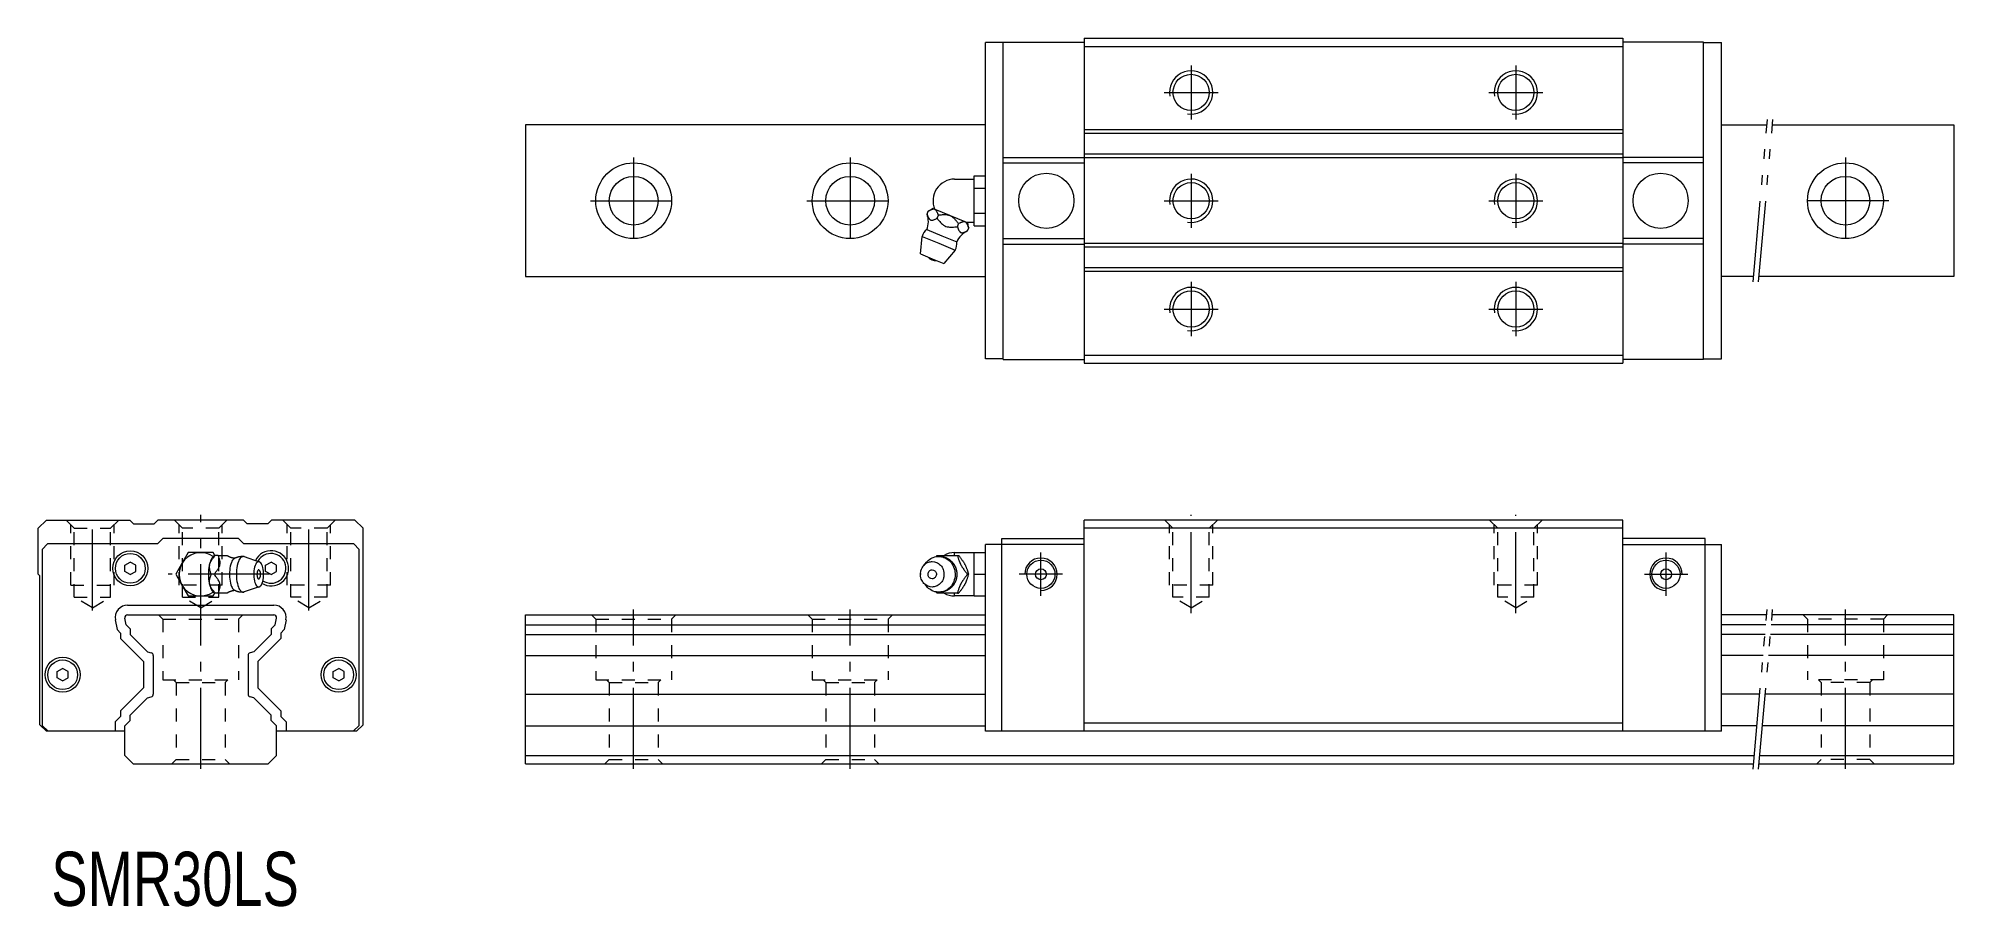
# Model space of a CAD drawing. Header units: inches. Extents: x -30 to 324, y -26 to 134.
import ezdxf

# ---------------------------------------------------------------- set-up
doc = ezdxf.new("R2010")
doc.units = ezdxf.units.IN
for name, pattern in [('CENTER', [22.8, 15, -3, 1.8, -3]), ('DASHED', [4.8, 2.4, -2.4]), ('PHANTOM', [27.6, 15, -3, 1.8, -3, 1.8, -3])]:
    doc.linetypes.add(name, pattern=pattern)
doc.layers.add('Unnamed [1]', color=89, linetype='Continuous', lineweight=0)
doc.styles.add('CK_TEXT_STYLE_0127', font='Smooth', dxfattribs={"width": 0.75, "height": 10})

msp = doc.modelspace()

# ---------------------------------------------------------------- texts
at = {"layer": 'Unnamed [1]', "color": 4, "linetype": 'Continuous', "lineweight": 0, "insert": (-27.58, -16.25), "char_height": 10, "attachment_point": 1, "line_spacing_factor": 0.75, "style": 'CK_TEXT_STYLE_0127'}
msp.add_mtext('SMR30LS', dxfattribs=at)

# ---------------------------------------------------------------- linework, layer by layer
at = {"layer": 'Unnamed [1]', "color": 4, "linetype": 'Continuous', "lineweight": 0}
for p, q in [((148.3, 133.2), (145, 133.2)), ((145, 74.8), (145, 133.2)), ((148.3, 74.7), (148.3, 133.3)), ((148.3, 133.3), (163.25, 133.3)), ((163.25, 134), (262.75, 134)), ((163.25, 134), (163.25, 74)), ((163.25, 132.5), (262.75, 132.5)), ((262.75, 134), (262.75, 74)), ((277.7, 133.3), (262.75, 133.3)), ((277.7, 74.7), (277.7, 133.3)), ((277.7, 133.2), (281, 133.2)), ((281, 74.8), (281, 133.2)), ((145, 118), (60, 118)), ((60, 118), (60, 90)), ((262.75, 117.1), (163.25, 117.1)), ((281, 118), (289.4, 118)), ((290.4, 118), (323.9, 118)), ((323.9, 118), (323.9, 90)), ((262.75, 116.4), (163.25, 116.4)), ((148.3, 112), (163.25, 112)), ((148.3, 111), (163.25, 111)), ((262.75, 112.6), (163.25, 112.6)), ((262.75, 111.9), (163.25, 111.9)), ((277.7, 112), (262.75, 112)), ((277.7, 111), (262.75, 111)), ((139.31, 108), (142.91, 108)), ((142.91, 107.46), (142.91, 108.62)), ((142.91, 108.62), (145, 108.62)), ((142.91, 106.31), (142.91, 107.46)), ((142.91, 104), (142.91, 106.31)), ((142.91, 106.31), (145, 106.31)), ((145, 106.31), (145, 108.62)), ((145, 101.69), (145, 106.31)), ((142.91, 101.69), (142.91, 104)), ((134.21, 101.53), (134.44, 102.08)), ((135.62, 102.4), (135.23, 102.57)), ((135.62, 102.4), (135.7, 102.37)), ((138.39, 101.26), (135.7, 102.37)), ((136.08, 100.76), (136.31, 101.31)), ((138.39, 101.26), (138.54, 101.2)), ((141.23, 100.08), (138.54, 101.2)), ((139.81, 99.21), (140.04, 99.76)), ((141.23, 100.08), (141.3, 100.05)), ((141.7, 99.89), (141.3, 100.05)), ((142.91, 100), (141.43, 100)), ((142.91, 100.54), (142.91, 101.69)), ((142.91, 101.69), (145, 101.69)), ((142.91, 99.38), (142.91, 100.54)), ((142.91, 99.38), (145, 99.38)), ((145, 99.38), (145, 101.69)), ((133, 94.18), (133.31, 97.41)), ((133.31, 97.41), (136.36, 96.15)), ((134.16, 98.68), (136.93, 97.53)), ((136.36, 96.15), (139.41, 94.88)), ((136.93, 97.53), (139.7, 96.38)), ((141.68, 98.44), (141.91, 98.99)), ((148.3, 97), (163.25, 97)), ((148.3, 96), (163.25, 96)), ((262.75, 96.1), (163.25, 96.1)), ((277.7, 97), (262.75, 97)), ((277.7, 96), (262.75, 96)), ((133, 94.18), (135.17, 93.28)), ((135.17, 93.28), (137.34, 92.38)), ((139.41, 94.88), (137.34, 92.38)), ((262.75, 95.4), (163.25, 95.4)), ((60, 90), (145, 90)), ((262.75, 91.6), (163.25, 91.6)), ((262.75, 90.9), (163.25, 90.9)), ((286.95, 90), (281, 90)), ((323.9, 90), (287.95, 90)), ((148.3, 74.8), (145, 74.8)), ((148.3, 74.7), (163.25, 74.7)), ((163.25, 75.5), (262.75, 75.5)), ((277.7, 74.7), (262.75, 74.7)), ((277.7, 74.8), (281, 74.8)), ((163.25, 74), (262.75, 74)), ((-30, 43.5), (-28.5, 45)), ((-30, 35), (-30, 43.5)), ((-28.5, 45), (-13.1, 45)), ((-12.4, 44.3), (-13.1, 45)), ((-12.4, 44.3), (-8.6, 44.3)), ((-8.6, 44.3), (-7.9, 45)), ((7.9, 45), (-7.9, 45)), ((8.6, 44.3), (7.9, 45)), ((12.4, 44.3), (8.6, 44.3)), ((12.4, 44.3), (13.1, 45)), ((28.5, 45), (13.1, 45)), ((28.5, 45), (30, 43.5)), ((30, 7.2), (30, 43.5)), ((262.75, 45), (163.25, 45)), ((163.25, 6), (163.25, 45)), ((262.75, 43.5), (163.25, 43.5)), ((262.75, 6), (262.75, 45)), ((-28.3, 40.6), (-29.3, 39.6)), ((-29.3, 39.6), (-29.3, 7.1)), ((-8, 40.6), (-28.3, 40.6)), ((-7, 41.6), (-8, 40.6)), ((7, 41.6), (-7, 41.6)), ((-2.31, 39), (-3.46, 37)), ((0, 39), (-2.31, 39)), ((2.31, 39), (0, 39)), ((2.6, 38.5), (2.31, 39)), ((8, 40.6), (7, 41.6)), ((28.3, 40.6), (8, 40.6)), ((29.3, 39.6), (28.3, 40.6)), ((29.3, 7.1), (29.3, 39.6)), ((139.31, 38.5), (139.31, 39)), ((139.31, 39), (142.91, 39)), ((142.91, 37), (142.91, 39)), ((142.91, 39), (145, 39)), ((145, 6), (145, 40.5)), ((163.25, 40.5), (145, 40.5)), ((148, 41.6), (163.25, 41.6)), ((148, 6), (148, 41.6)), ((278, 41.6), (262.75, 41.6)), ((262.75, 40.5), (281, 40.5)), ((278, 6), (278, 41.6)), ((281, 6), (281, 40.5)), ((-14, 36.68), (-13, 37.25)), ((-14, 35.52), (-14, 36.68)), ((-13, 34.95), (-14, 35.52)), ((-12, 36.68), (-13, 37.25)), ((-13, 34.95), (-12, 35.52)), ((-12, 35.52), (-12, 36.68)), ((-3.46, 37), (-4.62, 35)), ((1.6, 36.68), (1.63, 36.82)), ((2.6, 38.5), (2.69, 38.5)), ((3.24, 38.5), (2.69, 38.5)), ((3.24, 38.5), (4.89, 38.5)), ((8.01, 38.27), (10.83, 37.33)), ((12, 36.68), (13, 37.25)), ((12, 35.52), (12, 36.68)), ((13, 34.95), (12, 35.52)), ((14, 36.68), (13, 37.25)), ((13, 34.95), (14, 35.52)), ((14, 35.52), (14, 36.68)), ((133.56, 36.58), (134.1, 37.22)), ((136.08, 38.5), (139.81, 38.5)), ((139.81, 38.5), (140.04, 38.5)), ((141.22, 36.82), (141.3, 36.68)), ((142.91, 35), (142.91, 37)), ((-30, 35), (-29.7, 34.7)), ((-29.7, 7.2), (-29.7, 34.7)), ((-4.62, 35), (-3.46, 33)), ((-3.46, 33), (-2.31, 31)), ((1.63, 33.18), (1.6, 33.32)), ((2.47, 35), (1.92, 35)), ((10.83, 32.67), (8.01, 31.73)), ((134.1, 32.78), (133.56, 33.42)), ((141.3, 33.32), (141.22, 33.18)), ((141.68, 35), (141.91, 35)), ((142.91, 33), (142.91, 35)), ((142.91, 35), (145, 35)), ((142.91, 31), (142.91, 33)), ((-13.5, 29.3), (13.5, 29.3)), ((-2.31, 31), (0, 31)), ((0, 31), (2.31, 31)), ((2.31, 31), (2.6, 31.5)), ((2.69, 31.5), (2.6, 31.5)), ((3.24, 31.5), (2.69, 31.5)), ((4.88, 31.5), (3.24, 31.5)), ((139.81, 31.5), (136.08, 31.5)), ((139.31, 31), (139.31, 31.5)), ((142.91, 31), (139.31, 31)), ((139.81, 31.5), (140.04, 31.5)), ((142.91, 31), (145, 31)), ((-15.77, 26.6), (-15.45, 24.8)), ((-15.45, 24.8), (-14.8, 24.15)), ((-13.77, 25.67), (-13.99, 26.91)), ((-13.77, 25.67), (-13, 24.9)), ((-13.5, 27.5), (13.5, 27.5)), ((-13, 24.9), (-13, 23.9)), ((13.77, 25.67), (13, 24.9)), ((13, 24.9), (13, 23.9)), ((13.77, 25.67), (13.99, 26.91)), ((15.45, 24.8), (14.8, 24.15)), ((15.77, 26.6), (15.45, 24.8)), ((60, 27.5), (145, 27.5)), ((60, 0), (60, 27.5)), ((60, 25.67), (145, 25.67)), ((289.35, 27.5), (281, 27.5)), ((289.19, 25.67), (281, 25.67)), ((323.9, 25.67), (290.2, 25.67)), ((323.9, 27.5), (290.36, 27.5)), ((323.9, 0), (323.9, 27.5)), ((-14.8, 24.15), (-14.8, 23.15)), ((-14.8, 23.15), (-10.55, 18.9)), ((-13, 23.9), (-9.8, 20.7)), ((13, 23.9), (9.8, 20.7)), ((14.8, 23.15), (10.55, 18.9)), ((14.8, 24.15), (14.8, 23.15)), ((60, 23.9), (145, 23.9)), ((289.04, 23.9), (281, 23.9)), ((323.9, 23.9), (290.04, 23.9)), ((-10.55, 18.9), (-10.55, 14)), ((-9.8, 20.7), (-9.12, 20.52)), ((-8.75, 20.03), (-8.75, 12.87)), ((8.75, 20.03), (8.75, 12.87)), ((9.8, 20.7), (9.12, 20.52)), ((10.55, 18.9), (10.55, 14)), ((60, 20.03), (145, 20.03)), ((-26.5, 17.03), (-25.5, 17.6)), ((-26.5, 15.87), (-26.5, 17.03)), ((-25.5, 15.3), (-26.5, 15.87)), ((-24.5, 17.03), (-25.5, 17.6)), ((-25.5, 15.3), (-24.5, 15.87)), ((-24.5, 15.87), (-24.5, 17.03)), ((24.5, 17.03), (25.5, 17.6)), ((24.5, 15.87), (24.5, 17.03)), ((25.5, 15.3), (24.5, 15.87)), ((26.5, 17.03), (25.5, 17.6)), ((25.5, 15.3), (26.5, 15.87)), ((26.5, 15.87), (26.5, 17.03)), ((-10.55, 14), (-14.8, 9.75)), ((-13, 9), (-9.8, 12.2)), ((-9.8, 12.2), (-9.12, 12.38)), ((9.8, 12.2), (9.12, 12.38)), ((13, 9), (9.8, 12.2)), ((10.55, 14), (14.8, 9.75)), ((60, 12.87), (145, 12.87)), ((288.07, 12.87), (281, 12.87)), ((323.9, 12.87), (289.08, 12.87)), ((-29.7, 7.2), (-28.5, 6)), ((-29.3, 7.1), (-28.2, 6)), ((-14.8, 8.75), (-15.8, 7.75)), ((-15.8, 7.75), (-15.8, 6)), ((-14.8, 9.75), (-14.8, 8.75)), ((-14, 7), (-13, 8)), ((-13, 8), (-13, 9)), ((13, 8), (13, 9)), ((14, 7), (13, 8)), ((14.8, 9.75), (14.8, 8.75)), ((14.8, 8.75), (15.8, 7.75)), ((15.8, 7.75), (15.8, 6)), ((28.2, 6), (29.3, 7.1)), ((30, 7.2), (28.8, 6)), ((262.75, 7.5), (163.25, 7.5)), ((-14, 6), (-28.5, 6)), ((-14, 1.5), (-14, 7)), ((14, 1.5), (14, 7)), ((28.8, 6), (14, 6)), ((60, 7), (145, 7)), ((281, 6), (145, 6)), ((287.56, 7), (281, 7)), ((323.9, 7), (288.56, 7)), ((-14, 1.5), (-12.5, 0)), ((-12.5, 0), (12.5, 0)), ((14, 1.5), (12.5, 0)), ((60, 1.5), (287.08, 1.5)), ((60, 0), (286.95, 0)), ((288.08, 1.5), (323.9, 1.5)), ((287.95, 0), (323.9, 0))]:
    msp.add_line(p, q, dxfattribs=at)
at = {"layer": 'Unnamed [1]', "color": 252, "linetype": 'CENTER', "lineweight": 0}
for p, q in [((183, 129), (183, 119)), ((243, 129), (243, 119)), ((178, 124), (188, 124)), ((238, 124), (248, 124)), ((80, 112), (80, 96)), ((120, 112), (120, 96)), ((303.9, 112), (303.9, 96)), ((183, 109), (183, 99)), ((243, 109), (243, 99)), ((72, 104), (88, 104)), ((112, 104), (128, 104)), ((178, 104), (188, 104)), ((238, 104), (248, 104)), ((311.9, 104), (295.9, 104)), ((183, 89), (183, 79)), ((243, 89), (243, 79)), ((178, 84), (188, 84)), ((238, 84), (248, 84)), ((-20, 28.29), (-20, 46)), ((0, -0.95), (0, 46)), ((20, 28.29), (20, 46)), ((183, 27.79), (183, 46)), ((243, 27.79), (243, 46)), ((155.25, 31), (155.25, 39)), ((270.75, 31), (270.75, 39)), ((12.71, 35), (-6.02, 35)), ((159.25, 35), (151.25, 35)), ((266.75, 35), (274.75, 35)), ((80, -0.95), (80, 28.5)), ((120, -0.95), (120, 28.5)), ((303.9, -0.95), (303.9, 28.5)), ((120, -0.95), (120, 8.2))]:
    msp.add_line(p, q, dxfattribs=at)
at = {"layer": 'Unnamed [1]', "color": 252, "linetype": 'PHANTOM', "lineweight": 0}
for p, q in [((286.86, 89), (289.49, 119)), ((287.86, 89), (290.49, 119)), ((286.86, -1), (289.44, 28.5)), ((287.86, -1), (290.45, 28.5))]:
    msp.add_line(p, q, dxfattribs=at)
at = {"layer": 'Unnamed [1]', "color": 252, "linetype": 'DASHED', "lineweight": 0}
for p, q in [((-24.85, 45), (-23.35, 43.5)), ((-24, 33), (-24, 44.15)), ((-23.35, 43.5), (-16.65, 43.5)), ((-23.35, 30.8), (-23.35, 43.5)), ((-15.15, 45), (-16.65, 43.5)), ((-16.65, 30.8), (-16.65, 43.5)), ((-16, 33), (-16, 44.15)), ((-4.85, 45), (-3.35, 43.5)), ((-4, 33), (-4, 44.15)), ((3.35, 43.5), (-3.35, 43.5)), ((-3.35, 30.8), (-3.35, 43.5)), ((4.85, 45), (3.35, 43.5)), ((3.35, 30.8), (3.35, 43.5)), ((4, 33), (4, 44.15)), ((15.15, 45), (16.65, 43.5)), ((16, 33), (16, 44.15)), ((23.35, 43.5), (16.65, 43.5)), ((16.65, 30.8), (16.65, 43.5)), ((24.85, 45), (23.35, 43.5)), ((23.35, 30.8), (23.35, 43.5)), ((24, 33), (24, 44.15)), ((178.15, 45), (179.65, 43.5)), ((179, 33), (179, 44.15)), ((186.35, 43.5), (179.65, 43.5)), ((179.65, 30.8), (179.65, 43.5)), ((187.85, 45), (186.35, 43.5)), ((186.35, 30.8), (186.35, 43.5)), ((187, 33), (187, 44.15)), ((238.15, 45), (239.65, 43.5)), ((239, 33), (239, 44.15)), ((246.35, 43.5), (239.65, 43.5)), ((239.65, 30.8), (239.65, 43.5)), ((247.85, 45), (246.35, 43.5)), ((246.35, 30.8), (246.35, 43.5)), ((247, 33), (247, 44.15)), ((-24, 33), (-16, 33)), ((4, 33), (-4, 33)), ((24, 33), (16, 33)), ((187, 33), (179, 33)), ((247, 33), (239, 33)), ((-23.35, 30.8), (-16.65, 30.8)), ((-20, 28.79), (-23.35, 30.8)), ((-20, 28.79), (-16.65, 30.8)), ((-3.35, 30.8), (3.35, 30.8)), ((0, 28.79), (-3.35, 30.8)), ((0, 28.79), (3.35, 30.8)), ((20, 28.79), (16.65, 30.8)), ((23.35, 30.8), (16.65, 30.8)), ((20, 28.79), (23.35, 30.8)), ((183, 28.79), (179.65, 30.8)), ((186.35, 30.8), (179.65, 30.8)), ((183, 28.79), (186.35, 30.8)), ((243, 28.79), (239.65, 30.8)), ((246.35, 30.8), (239.65, 30.8)), ((243, 28.79), (246.35, 30.8)), ((-7.8, 27.5), (-7, 26.7)), ((-7, 26.7), (-7, 15.5)), ((-7, 26.7), (7, 26.7)), ((7.8, 27.5), (7, 26.7)), ((7, 26.7), (7, 15.5)), ((72.2, 27.5), (73, 26.7)), ((73, 26.7), (73, 15.5)), ((73, 26.7), (87, 26.7)), ((87.8, 27.5), (87, 26.7)), ((87, 26.7), (87, 15.5)), ((112.2, 27.5), (113, 26.7)), ((113, 26.7), (113, 15.5)), ((113, 26.7), (127, 26.7)), ((127.8, 27.5), (127, 26.7)), ((127, 26.7), (127, 15.5)), ((296.1, 27.5), (296.9, 26.7)), ((296.9, 26.7), (296.9, 15.5)), ((310.9, 26.7), (296.9, 26.7)), ((311.7, 27.5), (310.9, 26.7)), ((310.9, 26.7), (310.9, 15.5)), ((-7, 15.5), (7, 15.5)), ((-5, 15.5), (-4.5, 15)), ((-4.5, 15), (-4.5, 0.8)), ((-4.5, 15), (4.5, 15)), ((5, 15.5), (4.5, 15)), ((4.5, 15), (4.5, 0.8)), ((73, 15.5), (87, 15.5)), ((75, 15.5), (75.5, 15)), ((75.5, 15), (75.5, 0.8)), ((75.5, 15), (84.5, 15)), ((85, 15.5), (84.5, 15)), ((84.5, 15), (84.5, 0.8)), ((113, 15.5), (127, 15.5)), ((115, 15.5), (115.5, 15)), ((115.5, 15), (115.5, 0.8)), ((115.5, 15), (124.5, 15)), ((125, 15.5), (124.5, 15)), ((124.5, 15), (124.5, 0.8)), ((310.9, 15.5), (296.9, 15.5)), ((298.9, 15.5), (299.4, 15)), ((299.4, 15), (299.4, 0.8)), ((308.4, 15), (299.4, 15)), ((308.9, 15.5), (308.4, 15)), ((308.4, 15), (308.4, 0.8)), ((-5.3, 0), (-4.5, 0.8)), ((-4.5, 0.8), (4.5, 0.8)), ((5.3, 0), (4.5, 0.8)), ((74.7, 0), (75.5, 0.8)), ((75.5, 0.8), (84.5, 0.8)), ((85.3, 0), (84.5, 0.8)), ((114.7, 0), (115.5, 0.8)), ((115.5, 0.8), (124.5, 0.8)), ((125.3, 0), (124.5, 0.8)), ((298.6, 0), (299.4, 0.8)), ((308.4, 0.8), (299.4, 0.8)), ((309.2, 0), (308.4, 0.8))]:
    msp.add_line(p, q, dxfattribs=at)
at = {"layer": 'Unnamed [1]', "color": 163, "linetype": 'Continuous', "lineweight": 0}
msp.add_line((133.11, 35), (133, 35), dxfattribs=at)
at = {"layer": 'Unnamed [1]', "color": 4, "linetype": 'Continuous', "lineweight": 0, "extrusion": (0, 0, -1)}
for points in [[(-134.21, 101.53), (-134.24, 101.44), (-134.28, 101.35), (-134.31, 101.27), (-134.34, 101.18), (-134.38, 101.09), (-134.41, 101.01), (-134.45, 100.93), (-134.49, 100.85), (-134.53, 100.78), (-134.55, 100.73), (-134.58, 100.69), (-134.61, 100.65), (-134.64, 100.62), (-134.67, 100.58), (-134.7, 100.55), (-134.74, 100.52), (-134.77, 100.49), (-134.81, 100.47), (-134.85, 100.45), (-134.89, 100.44), (-134.93, 100.43), (-134.97, 100.42), (-135.02, 100.41), (-135.06, 100.41), (-135.11, 100.41), (-135.16, 100.41), (-135.21, 100.42), (-135.3, 100.44), (-135.39, 100.47), (-135.49, 100.5), (-135.59, 100.53), (-135.68, 100.57), (-135.78, 100.62), (-135.88, 100.66), (-135.98, 100.71), (-136.08, 100.76)], [(-136.31, 101.31), (-136.28, 101.4), (-136.24, 101.49), (-136.21, 101.57), (-136.18, 101.66), (-136.15, 101.74), (-136.11, 101.83), (-136.07, 101.91), (-136.03, 101.99), (-135.99, 102.06), (-135.97, 102.1), (-135.94, 102.15), (-135.91, 102.19), (-135.88, 102.22), (-135.85, 102.26), (-135.82, 102.29), (-135.78, 102.32), (-135.75, 102.34), (-135.71, 102.37), (-135.71, 102.37), (-135.71, 102.37), (-135.71, 102.37), (-135.71, 102.37), (-135.7, 102.37), (-135.7, 102.37), (-135.7, 102.37), (-135.7, 102.37), (-135.7, 102.37)], [(-136.08, 100.76), (-136.23, 100.56), (-136.39, 100.37), (-136.55, 100.17), (-136.72, 99.99), (-136.9, 99.81), (-137.08, 99.65), (-137.27, 99.5), (-137.47, 99.38), (-137.69, 99.27), (-137.92, 99.2), (-138.15, 99.15), (-138.38, 99.12), (-138.62, 99.11), (-138.86, 99.12), (-139.1, 99.13), (-139.33, 99.16), (-139.57, 99.18), (-139.81, 99.21)], [(-139.81, 99.21), (-139.84, 99.12), (-139.88, 99.03), (-139.91, 98.95), (-139.94, 98.86), (-139.98, 98.77), (-140.01, 98.69), (-140.05, 98.61), (-140.09, 98.53), (-140.13, 98.46), (-140.15, 98.41), (-140.18, 98.37), (-140.21, 98.33), (-140.24, 98.3), (-140.27, 98.26), (-140.3, 98.23), (-140.34, 98.2), (-140.37, 98.17), (-140.41, 98.15), (-140.45, 98.13), (-140.49, 98.12), (-140.53, 98.11), (-140.57, 98.1), (-140.62, 98.09), (-140.66, 98.09), (-140.71, 98.09), (-140.76, 98.09), (-140.81, 98.1), (-140.9, 98.12), (-140.99, 98.15), (-141.09, 98.18), (-141.19, 98.21), (-141.29, 98.25), (-141.38, 98.3), (-141.48, 98.34), (-141.58, 98.39), (-141.68, 98.44)], [(-141.91, 98.99), (-141.88, 99.06), (-141.86, 99.13), (-141.83, 99.2), (-141.8, 99.27), (-141.78, 99.34), (-141.75, 99.41), (-141.72, 99.48), (-141.69, 99.55), (-141.66, 99.61), (-141.63, 99.67), (-141.6, 99.73), (-141.56, 99.79), (-141.52, 99.85), (-141.48, 99.9), (-141.44, 99.95), (-141.4, 99.99), (-141.35, 100.02), (-141.3, 100.05)], [(-2.45, 38.4), (-2.46, 38.41), (-2.46, 38.41), (-2.47, 38.41), (-2.47, 38.42), (-2.48, 38.42), (-2.48, 38.42), (-2.49, 38.42), (-2.49, 38.43), (-2.5, 38.43), (-2.5, 38.43), (-2.51, 38.44), (-2.51, 38.44), (-2.52, 38.44), (-2.52, 38.44), (-2.53, 38.45), (-2.53, 38.45), (-2.54, 38.45), (-2.54, 38.46), (-2.54, 38.46), (-2.55, 38.46), (-2.55, 38.46), (-2.56, 38.47), (-2.56, 38.47), (-2.56, 38.47), (-2.57, 38.48), (-2.57, 38.48), (-2.58, 38.48), (-2.58, 38.49), (-2.58, 38.49), (-2.59, 38.49), (-2.59, 38.49), (-2.6, 38.5), (-2.6, 38.5)], [(-2.47, 35), (-2.56, 35.11), (-2.65, 35.22), (-2.73, 35.33), (-2.82, 35.44), (-2.91, 35.55), (-2.99, 35.66), (-3.07, 35.77), (-3.15, 35.89), (-3.22, 36), (-3.27, 36.07), (-3.31, 36.15), (-3.35, 36.22), (-3.38, 36.29), (-3.42, 36.36), (-3.45, 36.43), (-3.48, 36.51), (-3.51, 36.58), (-3.53, 36.66), (-3.55, 36.73), (-3.56, 36.81), (-3.57, 36.88), (-3.58, 36.96), (-3.59, 37.03), (-3.59, 37.11), (-3.59, 37.18), (-3.59, 37.25), (-3.58, 37.32), (-3.56, 37.46), (-3.53, 37.6), (-3.5, 37.73), (-3.47, 37.86), (-3.43, 37.99), (-3.38, 38.12), (-3.34, 38.25), (-3.29, 38.37), (-3.24, 38.5)], [(-4.89, 38.5), (-4.89, 38.49), (-4.91, 38.48), (-4.92, 38.47), (-4.93, 38.46), (-4.95, 38.45), (-4.96, 38.44), (-4.98, 38.43), (-4.99, 38.42), (-5.01, 38.41), (-5.04, 38.39), (-5.07, 38.38), (-5.1, 38.36), (-5.14, 38.34), (-5.17, 38.32), (-5.2, 38.3), (-5.24, 38.29), (-5.27, 38.27), (-5.31, 38.25), (-5.35, 38.23), (-5.39, 38.22), (-5.43, 38.2), (-5.47, 38.18), (-5.51, 38.17), (-5.56, 38.15), (-5.6, 38.14), (-5.64, 38.13), (-5.69, 38.11), (-5.73, 38.1), (-5.78, 38.09), (-5.83, 38.08), (-5.88, 38.07), (-5.92, 38.06), (-5.97, 38.05), (-6.02, 38.04), (-6.07, 38.03), (-6.12, 38.02), (-6.15, 38.02), (-6.17, 38.02), (-6.2, 38.02), (-6.23, 38.01), (-6.26, 38.01), (-6.29, 38.01), (-6.32, 38.01), (-6.35, 38.01)], [(-136.35, 38.3), (-136.9, 38.25), (-137.11, 38.2), (-137.32, 38.13), (-137.53, 38.04), (-137.74, 37.94), (-137.94, 37.82), (-138.14, 37.68), (-138.32, 37.52), (-138.5, 37.35), (-138.66, 37.16), (-138.81, 36.96), (-138.98, 36.68), (-139.12, 36.38), (-139.24, 36.08), (-139.32, 35.77), (-139.37, 35.47), (-139.4, 35.17), (-139.4, 34.89), (-139.38, 34.62), (-139.33, 34.27), (-139.25, 33.96), (-139.15, 33.68), (-139.04, 33.43), (-138.87, 33.14), (-138.7, 32.89), (-138.53, 32.69), (-138.31, 32.46), (-138.1, 32.29), (-137.91, 32.16), (-137.68, 32.03), (-137.42, 31.91), (-137.22, 31.83), (-137, 31.77), (-136.78, 31.73), (-136.53, 31.71), (-136.35, 31.7), (-136.35, 31.7), (-135.85, 31.74), (-135.63, 31.79), (-135.37, 31.88), (-135.14, 31.97), (-134.89, 32.11), (-134.7, 32.23), (-134.5, 32.38), (-134.27, 32.59), (-134.1, 32.78)], [(-141.22, 36.82), (-141.17, 36.92), (-141.11, 37.02), (-141.05, 37.12), (-140.98, 37.22), (-140.92, 37.31), (-140.86, 37.41), (-140.79, 37.5), (-140.72, 37.6), (-140.66, 37.69), (-140.59, 37.78), (-140.52, 37.87), (-140.45, 37.96), (-140.38, 38.05), (-140.31, 38.14), (-140.25, 38.23), (-140.18, 38.32), (-140.11, 38.41), (-140.04, 38.5)], [(-141.91, 35), (-141.88, 35.09), (-141.85, 35.18), (-141.83, 35.27), (-141.8, 35.35), (-141.78, 35.44), (-141.75, 35.53), (-141.72, 35.62), (-141.69, 35.72), (-141.66, 35.81), (-141.63, 35.9), (-141.59, 35.99), (-141.56, 36.09), (-141.52, 36.18), (-141.48, 36.28), (-141.44, 36.38), (-141.4, 36.48), (-141.35, 36.58), (-141.3, 36.68)], [(-3.24, 31.5), (-3.28, 31.61), (-3.32, 31.72), (-3.36, 31.83), (-3.4, 31.94), (-3.44, 32.05), (-3.47, 32.16), (-3.5, 32.27), (-3.53, 32.39), (-3.55, 32.5), (-3.57, 32.57), (-3.58, 32.65), (-3.58, 32.72), (-3.59, 32.79), (-3.59, 32.86), (-3.59, 32.93), (-3.59, 33.01), (-3.58, 33.08), (-3.57, 33.16), (-3.56, 33.23), (-3.54, 33.31), (-3.52, 33.38), (-3.49, 33.46), (-3.46, 33.53), (-3.43, 33.61), (-3.4, 33.68), (-3.36, 33.75), (-3.33, 33.82), (-3.25, 33.96), (-3.16, 34.1), (-3.07, 34.23), (-2.98, 34.36), (-2.88, 34.49), (-2.78, 34.62), (-2.68, 34.75), (-2.57, 34.87), (-2.47, 35)], [(-7.92, 31.71), (-7.87, 31.7), (-7.83, 31.7), (-7.79, 31.69), (-7.75, 31.69), (-7.71, 31.69), (-7.66, 31.68), (-7.62, 31.68), (-7.58, 31.68), (-7.54, 31.68), (-7.49, 31.68), (-7.44, 31.69), (-7.4, 31.69), (-7.35, 31.69), (-7.31, 31.7), (-7.26, 31.7), (-7.21, 31.71), (-7.17, 31.72), (-7.12, 31.72), (-7.08, 31.73), (-7.04, 31.74), (-6.99, 31.75), (-6.95, 31.76), (-6.91, 31.77), (-6.86, 31.78), (-6.82, 31.8), (-6.78, 31.81), (-6.74, 31.82), (-6.69, 31.84), (-6.65, 31.85), (-6.61, 31.87), (-6.57, 31.89), (-6.53, 31.9), (-6.5, 31.92), (-6.46, 31.94), (-6.42, 31.96), (-6.38, 31.98), (-6.36, 31.99), (-6.34, 32), (-6.31, 32.02), (-6.29, 32.03), (-6.27, 32.04), (-6.25, 32.06), (-6.23, 32.07), (-6.21, 32.09), (-6.12, 32.14)], [(-10.72, 34.17), (-10.74, 34.17), (-10.77, 34.18), (-10.79, 34.19), (-10.81, 34.21), (-10.84, 34.23), (-10.86, 34.26), (-10.88, 34.29), (-10.9, 34.32), (-10.92, 34.35)], [(-139.72, 35), (-139.72, 34.95), (-139.72, 34.9), (-139.72, 34.85), (-139.71, 34.8), (-139.71, 34.75), (-139.71, 34.7), (-139.7, 34.65), (-139.69, 34.6), (-139.69, 34.55), (-139.68, 34.49), (-139.67, 34.44), (-139.66, 34.39), (-139.65, 34.34), (-139.64, 34.28), (-139.63, 34.23), (-139.62, 34.18), (-139.6, 34.13), (-139.59, 34.08), (-139.58, 34.02), (-139.56, 33.97), (-139.54, 33.92), (-139.52, 33.87), (-139.51, 33.82), (-139.49, 33.77), (-139.47, 33.72), (-139.45, 33.67), (-139.43, 33.62), (-139.4, 33.57), (-139.38, 33.53), (-139.36, 33.48), (-139.33, 33.43), (-139.31, 33.38), (-139.28, 33.34), (-139.25, 33.29), (-139.23, 33.24), (-139.2, 33.2), (-139.17, 33.15), (-139.14, 33.11), (-139.11, 33.06), (-139.08, 33.02), (-139.05, 32.98), (-139.01, 32.93), (-138.98, 32.89), (-138.95, 32.85), (-138.91, 32.81), (-138.88, 32.77), (-138.84, 32.73), (-138.8, 32.69), (-138.77, 32.65), (-138.73, 32.62), (-138.69, 32.58), (-138.65, 32.54), (-138.61, 32.51), (-138.57, 32.47), (-138.53, 32.44), (-138.49, 32.4), (-138.45, 32.37), (-138.41, 32.34), (-138.36, 32.3), (-138.32, 32.27), (-138.28, 32.24), (-138.23, 32.21), (-138.19, 32.18), (-138.14, 32.16), (-138.1, 32.13), (-138.05, 32.1), (-138.01, 32.08), (-137.96, 32.05), (-137.91, 32.03), (-137.86, 32), (-137.82, 31.98), (-137.77, 31.96), (-137.72, 31.94), (-137.67, 31.92), (-137.62, 31.9), (-137.57, 31.88), (-137.52, 31.86), (-137.47, 31.84), (-137.42, 31.83), (-137.37, 31.81), (-137.32, 31.8), (-137.27, 31.79), (-137.22, 31.77), (-137.17, 31.76), (-137.12, 31.75), (-137.07, 31.74), (-137.02, 31.73), (-136.96, 31.72), (-136.91, 31.71), (-136.86, 31.71), (-136.81, 31.7), (-136.76, 31.7), (-136.71, 31.69), (-136.65, 31.69), (-136.6, 31.68), (-136.55, 31.68), (-136.5, 31.68), (-136.45, 31.68), (-136.39, 31.68), (-136.34, 31.68), (-136.29, 31.69), (-136.24, 31.69), (-136.19, 31.7), (-136.14, 31.7), (-136.08, 31.71), (-136.03, 31.71), (-135.98, 31.72), (-135.93, 31.73), (-135.9, 31.73), (-135.9, 31.73)], [(-140.04, 31.5), (-140.12, 31.61), (-140.21, 31.72), (-140.29, 31.83), (-140.38, 31.94), (-140.46, 32.05), (-140.55, 32.16), (-140.63, 32.27), (-140.71, 32.39), (-140.8, 32.5), (-140.84, 32.57), (-140.89, 32.65), (-140.94, 32.72), (-140.99, 32.79), (-141.03, 32.86), (-141.08, 32.93), (-141.12, 33.01), (-141.17, 33.08), (-141.21, 33.16), (-141.21, 33.16), (-141.21, 33.16), (-141.21, 33.16), (-141.21, 33.17), (-141.22, 33.17), (-141.22, 33.17), (-141.22, 33.17), (-141.22, 33.18), (-141.22, 33.18)], [(-141.3, 33.32), (-141.33, 33.38), (-141.35, 33.43), (-141.38, 33.49), (-141.41, 33.55), (-141.43, 33.6), (-141.46, 33.66), (-141.48, 33.71), (-141.5, 33.77), (-141.53, 33.82), (-141.58, 33.96), (-141.63, 34.1), (-141.67, 34.23), (-141.71, 34.36), (-141.76, 34.49), (-141.79, 34.62), (-141.83, 34.75), (-141.87, 34.87), (-141.91, 35)]]:
    msp.add_lwpolyline(points, dxfattribs=at)
at = {"layer": 'Unnamed [1]', "color": 4, "linetype": 'Continuous', "lineweight": 0}
for points in [[(135.62, 102.4), (135.59, 102.41), (135.56, 102.42), (135.53, 102.42), (135.49, 102.43), (135.46, 102.43), (135.42, 102.43), (135.39, 102.43), (135.35, 102.42), (135.32, 102.42), (135.22, 102.4), (135.13, 102.37), (135.03, 102.34), (134.93, 102.3), (134.84, 102.26), (134.74, 102.22), (134.64, 102.17), (134.54, 102.13), (134.44, 102.08)], [(138.39, 101.26), (138.33, 101.28), (138.26, 101.3), (138.2, 101.32), (138.13, 101.33), (138.07, 101.35), (138.01, 101.36), (137.94, 101.37), (137.87, 101.38), (137.81, 101.38), (137.64, 101.4), (137.48, 101.4), (137.31, 101.4), (137.14, 101.39), (136.98, 101.38), (136.81, 101.36), (136.64, 101.35), (136.47, 101.33), (136.31, 101.31)], [(140.04, 99.76), (139.95, 99.87), (139.86, 99.99), (139.77, 100.1), (139.68, 100.21), (139.59, 100.32), (139.49, 100.43), (139.39, 100.53), (139.29, 100.64), (139.19, 100.74), (139.13, 100.8), (139.06, 100.85), (139, 100.91), (138.93, 100.96), (138.86, 101.01), (138.79, 101.06), (138.71, 101.1), (138.64, 101.15), (138.56, 101.19), (138.56, 101.19), (138.56, 101.19), (138.55, 101.19), (138.55, 101.19), (138.55, 101.19), (138.55, 101.19), (138.54, 101.19), (138.54, 101.2), (138.54, 101.2)], [(141.23, 100.08), (141.17, 100.1), (141.11, 100.11), (141.05, 100.11), (140.99, 100.11), (140.92, 100.1), (140.86, 100.09), (140.79, 100.07), (140.73, 100.05), (140.66, 100.03), (140.59, 100), (140.52, 99.98), (140.45, 99.95), (140.39, 99.92), (140.32, 99.89), (140.25, 99.86), (140.18, 99.83), (140.11, 99.79), (140.04, 99.76)], [(1.6, 36.68), (1.56, 36.47), (1.52, 36.27), (1.5, 36.07), (1.47, 35.88), (1.46, 35.69), (1.45, 35.51), (1.44, 35.33), (1.43, 35.16), (1.43, 35), (1.43, 35), (1.43, 34.84), (1.44, 34.67), (1.45, 34.49), (1.46, 34.31), (1.47, 34.12), (1.5, 33.93), (1.52, 33.73), (1.56, 33.53), (1.6, 33.32)], [(1.6, 36.68), (1.59, 36.62), (1.58, 36.57), (1.58, 36.51), (1.57, 36.45), (1.57, 36.4), (1.57, 36.34), (1.57, 36.29), (1.58, 36.23), (1.58, 36.18), (1.6, 36.04), (1.63, 35.9), (1.66, 35.77), (1.7, 35.64), (1.74, 35.51), (1.78, 35.38), (1.83, 35.25), (1.87, 35.13), (1.92, 35)], [(2.69, 38.5), (2.6, 38.39), (2.51, 38.28), (2.43, 38.17), (2.34, 38.06), (2.26, 37.95), (2.17, 37.84), (2.09, 37.73), (2.01, 37.61), (1.94, 37.5), (1.9, 37.43), (1.85, 37.35), (1.81, 37.28), (1.78, 37.21), (1.74, 37.14), (1.71, 37.07), (1.68, 36.99), (1.66, 36.92), (1.63, 36.84), (1.63, 36.84), (1.63, 36.84), (1.63, 36.84), (1.63, 36.83), (1.63, 36.83), (1.63, 36.83), (1.63, 36.83), (1.63, 36.82), (1.63, 36.82)], [(2.46, 38.41), (2.34, 38.31), (2.22, 38.19), (2.11, 38.04), (2, 37.87), (1.91, 37.68), (1.83, 37.48), (1.75, 37.26), (1.68, 37.04), (1.63, 36.82)], [(6.2, 37.91), (5.99, 37.73), (5.88, 37.58), (5.78, 37.41), (5.68, 37.18), (5.57, 36.89), (5.48, 36.53), (5.4, 36.13), (5.36, 35.75), (5.33, 35.41), (5.32, 35.1), (5.32, 35), (5.32, 35), (5.34, 34.46), (5.37, 34.11), (5.43, 33.7), (5.51, 33.35), (5.59, 33.06), (5.7, 32.77), (5.8, 32.56), (5.91, 32.37), (6.03, 32.23), (6.12, 32.14)], [(6.19, 37.91), (6.2, 37.91), (6.2, 37.92), (6.21, 37.92), (6.21, 37.92), (6.21, 37.92), (6.22, 37.93), (6.22, 37.93), (6.23, 37.93), (6.23, 37.94), (6.27, 37.96), (6.31, 37.98), (6.34, 38.01), (6.38, 38.03), (6.42, 38.05), (6.46, 38.06), (6.5, 38.08), (6.54, 38.1), (6.58, 38.12), (6.62, 38.13), (6.66, 38.15), (6.71, 38.16), (6.75, 38.18), (6.79, 38.19), (6.83, 38.21), (6.87, 38.22), (6.91, 38.23), (6.96, 38.24), (7, 38.25), (7.04, 38.26), (7.09, 38.27), (7.13, 38.28), (7.17, 38.28), (7.22, 38.29), (7.26, 38.3), (7.3, 38.3), (7.35, 38.31), (7.39, 38.31), (7.44, 38.32), (7.49, 38.32), (7.54, 38.32), (7.59, 38.32), (7.63, 38.32), (7.68, 38.32), (7.73, 38.31), (7.78, 38.31), (7.79, 38.31), (7.81, 38.31), (7.82, 38.3), (7.84, 38.3), (7.85, 38.3)], [(7.85, 38.3), (7.65, 38.26), (7.52, 38.18), (7.41, 38.09), (7.3, 37.97), (7.18, 37.8), (7.08, 37.61), (6.97, 37.36), (6.86, 37.04), (6.76, 36.65), (6.68, 36.22), (6.63, 35.81), (6.6, 35.45), (6.59, 35.11), (6.59, 35), (6.59, 35), (6.61, 34.36), (6.65, 34.01), (6.7, 33.67), (6.78, 33.27), (6.87, 32.91), (6.98, 32.62), (7.08, 32.39), (7.18, 32.2), (7.28, 32.06), (7.4, 31.92), (7.5, 31.83), (7.62, 31.76), (7.74, 31.71), (7.86, 31.7), (7.97, 31.72), (8.01, 31.73)], [(8.01, 38.27), (8, 38.28), (7.98, 38.28), (7.96, 38.29), (7.94, 38.29), (7.92, 38.29), (7.91, 38.3), (7.89, 38.3), (7.87, 38.3), (7.85, 38.3)], [(11.62, 35), (11.59, 35.57), (11.55, 35.86), (11.48, 36.24), (11.41, 36.51), (11.32, 36.74), (11.22, 36.95), (11.11, 37.11), (11.03, 37.2), (10.95, 37.27), (10.87, 37.32), (10.76, 37.35), (10.65, 37.34), (10.56, 37.31), (10.47, 37.26), (10.36, 37.16), (10.27, 37.04), (10.17, 36.87), (10.07, 36.63), (9.97, 36.32), (9.9, 35.98), (9.85, 35.65), (9.83, 35.36), (9.82, 35.08), (9.82, 35), (9.82, 35), (9.84, 34.43), (9.88, 34.14), (9.95, 33.76), (10.03, 33.49), (10.11, 33.26), (10.21, 33.05), (10.32, 32.89), (10.4, 32.8), (10.49, 32.73), (10.57, 32.68), (10.68, 32.65), (10.78, 32.66), (10.88, 32.69), (10.97, 32.74), (11.07, 32.84), (11.16, 32.96), (11.26, 33.13), (11.37, 33.37), (11.46, 33.68), (11.53, 34.02), (11.58, 34.35), (11.61, 34.64), (11.62, 34.92), (11.62, 35)], [(10.92, 35.65), (10.81, 35.79), (10.76, 35.82), (10.71, 35.83), (10.65, 35.81), (10.6, 35.77), (10.54, 35.69), (10.49, 35.57), (10.43, 35.38), (10.41, 35.21), (10.4, 35.05), (10.4, 35), (10.4, 35), (10.4, 34.9), (10.41, 34.8), (10.42, 34.68), (10.45, 34.56), (10.48, 34.44), (10.53, 34.34), (10.58, 34.25), (10.65, 34.19), (10.72, 34.17)], [(135.17, 32.65), (134.78, 32.69), (134.58, 32.74), (134.38, 32.81), (134.18, 32.91), (133.99, 33.03), (133.81, 33.17), (133.64, 33.33), (133.49, 33.51), (133.35, 33.71), (133.24, 33.92), (133.15, 34.13), (133.08, 34.35), (133.02, 34.64), (133, 34.92), (133, 35.19), (133.04, 35.44), (133.09, 35.67), (133.18, 35.95), (133.29, 36.18), (133.41, 36.38), (133.58, 36.6), (133.74, 36.77), (133.89, 36.9), (134.07, 37.03), (134.28, 37.15), (134.46, 37.22), (134.64, 37.28), (134.82, 37.32), (135.02, 37.34), (135.17, 37.35), (135.17, 37.35), (135.56, 37.31), (135.76, 37.26), (135.96, 37.19), (136.16, 37.09), (136.35, 36.97), (136.53, 36.83), (136.7, 36.67), (136.85, 36.49), (136.98, 36.29), (137.1, 36.08), (137.19, 35.87), (137.25, 35.65), (137.31, 35.36), (137.34, 35.08), (137.33, 34.81), (137.3, 34.56), (137.25, 34.33), (137.16, 34.05), (137.05, 33.82), (136.93, 33.62), (136.76, 33.4), (136.6, 33.23), (136.45, 33.1), (136.27, 32.97), (136.05, 32.85), (135.88, 32.78), (135.7, 32.72), (135.52, 32.68), (135.32, 32.66), (135.17, 32.65)], [(134.1, 37.22), (134.48, 37.61), (134.68, 37.76), (134.93, 37.92), (135.14, 38.03), (135.37, 38.12), (135.63, 38.2), (135.87, 38.26), (136.08, 38.29), (136.35, 38.3)], [(135.17, 34.17), (134.92, 34.22), (134.79, 34.28), (134.67, 34.37), (134.57, 34.48), (134.49, 34.61), (134.44, 34.74), (134.41, 34.88), (134.4, 35.06), (134.43, 35.22), (134.47, 35.35), (134.55, 35.49), (134.63, 35.59), (134.73, 35.68), (134.84, 35.75), (134.95, 35.8), (135.08, 35.82), (135.17, 35.83), (135.17, 35.83), (135.42, 35.78), (135.55, 35.72), (135.66, 35.63), (135.76, 35.52), (135.84, 35.39), (135.9, 35.26), (135.93, 35.12), (135.93, 34.94), (135.91, 34.78), (135.86, 34.65), (135.79, 34.51), (135.71, 34.41), (135.61, 34.32), (135.5, 34.25), (135.38, 34.2), (135.26, 34.18), (135.17, 34.17)], [(135.89, 38.26), (135.91, 38.28), (135.93, 38.31), (135.95, 38.34), (135.97, 38.37), (135.99, 38.39), (136.01, 38.42), (136.03, 38.45), (136.06, 38.47), (136.08, 38.5)], [(135.89, 38.27), (135.92, 38.27), (135.95, 38.28), (135.98, 38.28), (136.01, 38.29), (136.03, 38.29), (136.06, 38.29), (136.09, 38.3), (136.12, 38.3), (136.15, 38.3), (136.21, 38.31), (136.26, 38.31), (136.31, 38.31), (136.36, 38.32), (136.41, 38.32), (136.47, 38.32), (136.52, 38.32), (136.57, 38.32), (136.62, 38.31), (136.67, 38.31), (136.72, 38.31), (136.78, 38.3), (136.83, 38.3), (136.88, 38.29), (136.93, 38.28), (136.98, 38.28), (137.03, 38.27), (137.08, 38.26), (137.13, 38.25), (137.18, 38.24), (137.23, 38.22), (137.28, 38.21), (137.33, 38.2), (137.38, 38.18), (137.43, 38.17), (137.48, 38.15), (137.53, 38.14), (137.58, 38.12), (137.63, 38.1), (137.68, 38.08), (137.72, 38.06), (137.77, 38.04), (137.82, 38.02), (137.86, 38), (137.91, 37.97), (137.96, 37.95), (138, 37.93), (138.05, 37.9), (138.09, 37.88), (138.13, 37.85), (138.18, 37.82), (138.22, 37.79), (138.26, 37.77), (138.31, 37.74), (138.35, 37.71), (138.39, 37.68), (138.43, 37.64), (138.47, 37.61), (138.51, 37.58), (138.55, 37.55), (138.59, 37.51), (138.63, 37.48), (138.67, 37.44), (138.7, 37.41), (138.74, 37.37), (138.78, 37.34), (138.81, 37.3), (138.85, 37.26), (138.88, 37.22), (138.92, 37.18), (138.95, 37.14), (138.98, 37.1), (139.01, 37.06), (139.05, 37.02), (139.08, 36.98), (139.11, 36.94), (139.14, 36.9), (139.17, 36.85), (139.19, 36.81), (139.22, 36.77), (139.25, 36.72), (139.27, 36.68), (139.3, 36.63), (139.32, 36.58), (139.35, 36.54), (139.37, 36.49), (139.39, 36.44), (139.42, 36.4), (139.44, 36.35), (139.46, 36.3), (139.48, 36.25), (139.5, 36.2), (139.52, 36.16), (139.53, 36.11), (139.55, 36.06), (139.57, 36.01), (139.58, 35.96), (139.6, 35.91), (139.61, 35.86), (139.62, 35.8), (139.63, 35.75), (139.65, 35.7), (139.66, 35.65), (139.67, 35.6), (139.67, 35.55), (139.68, 35.49), (139.69, 35.44), (139.7, 35.39), (139.7, 35.34), (139.71, 35.3), (139.71, 35.26), (139.71, 35.22), (139.71, 35.19), (139.72, 35.15), (139.72, 35.11), (139.72, 35.08), (139.72, 35.04), (139.72, 35)], [(139.81, 38.5), (139.84, 38.39), (139.87, 38.28), (139.91, 38.17), (139.94, 38.06), (139.97, 37.95), (140.01, 37.84), (140.05, 37.73), (140.08, 37.61), (140.13, 37.5), (140.15, 37.43), (140.18, 37.35), (140.21, 37.28), (140.24, 37.21), (140.27, 37.14), (140.3, 37.07), (140.33, 36.99), (140.37, 36.92), (140.41, 36.84), (140.45, 36.77), (140.49, 36.69), (140.53, 36.62), (140.57, 36.54), (140.62, 36.47), (140.66, 36.39), (140.71, 36.32), (140.76, 36.25), (140.8, 36.18), (140.9, 36.04), (140.99, 35.9), (141.09, 35.77), (141.18, 35.64), (141.28, 35.51), (141.38, 35.38), (141.48, 35.25), (141.58, 35.13), (141.68, 35)], [(1.92, 35), (1.89, 34.91), (1.85, 34.82), (1.82, 34.73), (1.79, 34.65), (1.76, 34.56), (1.73, 34.47), (1.7, 34.38), (1.68, 34.28), (1.65, 34.19), (1.63, 34.1), (1.61, 34.01), (1.59, 33.91), (1.58, 33.82), (1.57, 33.72), (1.57, 33.62), (1.57, 33.52), (1.58, 33.42), (1.6, 33.32)], [(1.63, 33.18), (1.68, 32.96), (1.75, 32.74), (1.83, 32.52), (1.91, 32.32), (2, 32.13), (2.11, 31.96), (2.22, 31.81), (2.34, 31.69), (2.48, 31.58)], [(1.63, 33.18), (1.66, 33.08), (1.69, 32.98), (1.73, 32.88), (1.78, 32.78), (1.83, 32.69), (1.88, 32.59), (1.94, 32.5), (2, 32.4), (2.07, 32.31), (2.13, 32.22), (2.2, 32.13), (2.27, 32.04), (2.34, 31.95), (2.41, 31.86), (2.48, 31.77), (2.55, 31.68), (2.62, 31.59), (2.69, 31.5)], [(6.35, 31.99), (6.35, 31.99), (6.34, 31.99), (6.33, 31.99), (6.32, 31.99), (6.31, 31.99), (6.3, 31.99), (6.29, 31.99), (6.28, 31.99), (6.27, 31.99), (6.22, 31.99), (6.17, 31.98), (6.12, 31.98), (6.07, 31.97), (6.03, 31.96), (5.98, 31.96), (5.93, 31.95), (5.88, 31.94), (5.84, 31.93), (5.79, 31.92), (5.75, 31.9), (5.71, 31.89), (5.66, 31.88), (5.62, 31.87), (5.58, 31.85), (5.54, 31.84), (5.5, 31.82), (5.45, 31.81), (5.42, 31.79), (5.38, 31.78), (5.34, 31.76), (5.31, 31.75), (5.27, 31.73), (5.24, 31.71), (5.2, 31.7), (5.17, 31.68), (5.13, 31.66), (5.1, 31.64), (5.07, 31.63), (5.04, 31.61), (5.01, 31.59), (4.99, 31.57), (4.96, 31.56), (4.93, 31.54), (4.91, 31.52), (4.89, 31.5), (4.88, 31.5), (4.88, 31.5), (4.88, 31.5), (4.88, 31.5)], [(141.68, 35), (141.59, 34.89), (141.51, 34.78), (141.42, 34.67), (141.34, 34.56), (141.25, 34.45), (141.17, 34.34), (141.09, 34.23), (141, 34.11), (140.92, 34), (140.87, 33.93), (140.82, 33.85), (140.78, 33.78), (140.73, 33.71), (140.68, 33.64), (140.64, 33.57), (140.59, 33.49), (140.55, 33.42), (140.51, 33.34), (140.47, 33.27), (140.43, 33.19), (140.39, 33.12), (140.35, 33.04), (140.32, 32.97), (140.28, 32.89), (140.25, 32.82), (140.22, 32.75), (140.19, 32.68), (140.14, 32.54), (140.09, 32.4), (140.04, 32.27), (140, 32.14), (139.96, 32.01), (139.92, 31.88), (139.88, 31.75), (139.85, 31.63), (139.81, 31.5)], [(2.6, 31.5), (2.6, 31.5), (2.6, 31.51), (2.59, 31.51), (2.59, 31.51), (2.58, 31.51), (2.58, 31.52), (2.58, 31.52), (2.57, 31.52), (2.57, 31.52), (2.57, 31.53), (2.56, 31.53), (2.56, 31.53), (2.55, 31.54), (2.55, 31.54), (2.54, 31.54), (2.54, 31.54), (2.54, 31.55), (2.53, 31.55), (2.53, 31.55), (2.52, 31.56), (2.52, 31.56), (2.51, 31.56), (2.51, 31.56), (2.5, 31.57), (2.5, 31.57), (2.49, 31.57), (2.49, 31.57), (2.48, 31.58), (2.48, 31.58)], [(136.08, 31.5), (136.06, 31.53), (136.04, 31.55), (136.02, 31.58), (135.99, 31.61), (135.97, 31.63), (135.95, 31.66), (135.93, 31.68), (135.91, 31.71), (135.89, 31.74)]]:
    msp.add_lwpolyline(points, dxfattribs=at)
for centre, radius in [((183, 124), 3.35), ((243, 124), 3.35), ((80, 104), 7), ((120, 104), 7), ((303.9, 104), 7), ((80, 104), 4.5), ((120, 104), 4.5), ((156.25, 104), 5.1), ((183, 104), 3.35), ((243, 104), 3.35), ((269.75, 104), 5.1), ((303.9, 104), 4.5), ((183, 84), 3.35), ((243, 84), 3.35), ((-13, 36.1), 3.25), ((-13, 36.1), 2.75), ((155.25, 35), 2.6), ((155.25, 35), 1), ((270.75, 35), 2.6), ((270.75, 35), 1), ((-25.5, 16.45), 3.25), ((-25.5, 16.45), 2.75), ((25.5, 16.45), 3.25), ((25.5, 16.45), 2.75)]:
    msp.add_circle(centre, radius, dxfattribs=at)
at = {"layer": 'Unnamed [1]', "color": 252, "linetype": 'Continuous', "lineweight": 0}
for centre, radius, start, end in [((183, 124), 4, 260, 190), ((243, 124), 4, 260, 190), ((183, 104), 4, 260, 190), ((243, 104), 4, 260, 190), ((183, 84), 4, 260, 190), ((243, 84), 4, 260, 190), ((155.25, 35), 3, 270, 180), ((270.75, 35), 3, 0, 270)]:
    msp.add_arc(centre, radius, start, end, dxfattribs=at)
at = {"layer": 'Unnamed [1]', "color": 4, "linetype": 'Continuous', "lineweight": 0}
for centre, radius, start, end in [((139.31, 104), 4, 90, 203.6618), ((130.48, 100.17), 3.97, 337.9078, 19.9684), ((132.76, 105.68), 3.97, 295.0155, 308.3929), ((145.64, 100.35), 3.97, 186.6071, 199.97), ((135.66, 96.75), 2.44, 127.9465, 164.4336), ((137.28, 96.08), 2.44, 330.5664, 7.0535), ((143.36, 94.84), 3.97, 115.0145, 157.0922), ((135.65, 94.44), 1.5, 213.9427, 281.0573), ((0, 35), 4, 54.9054, 305.0946), ((13, 36.1), 3.25, 239.2385, 153.0233), ((139.31, 35), 4, 90, 118.955), ((13, 36.1), 2.75, 236.6356, 151.4656), ((9.56, 35), 1.5, 334.4214, 25.5786), ((-13.5, 27), 2.3, 90, 190), ((13.5, 27), 2.3, 350, 90), ((139.31, 35), 4, 241.045, 270), ((-13.5, 27), 0.5, 90, 190), ((13.5, 27), 0.5, 350, 90), ((-9.25, 20.03), 0.5, 0, 75), ((9.25, 20.03), 0.5, 105, 180), ((-9.25, 12.87), 0.5, 285, 0), ((9.25, 12.87), 0.5, 180, 255)]:
    msp.add_arc(centre, radius, start, end, dxfattribs=at)
for points in [[(288.7, 20.03), (286.1, 20.03), (282.8, 20.03), (281, 20.03)], [(323.9, 20.03), (321.49, 20.03), (301.81, 20.03), (289.7, 20.03)]]:
    msp.add_open_spline(points, degree=3, dxfattribs=at)

msp.set_redraw_order([(e.dxf.handle, doc.entitydb.next_handle()) for e in msp.query("TEXT MTEXT ATTDEF DIMENSION ARC_DIMENSION")])  # texts and dimensions are drawn at this point

doc.saveas('drawing.dxf')
